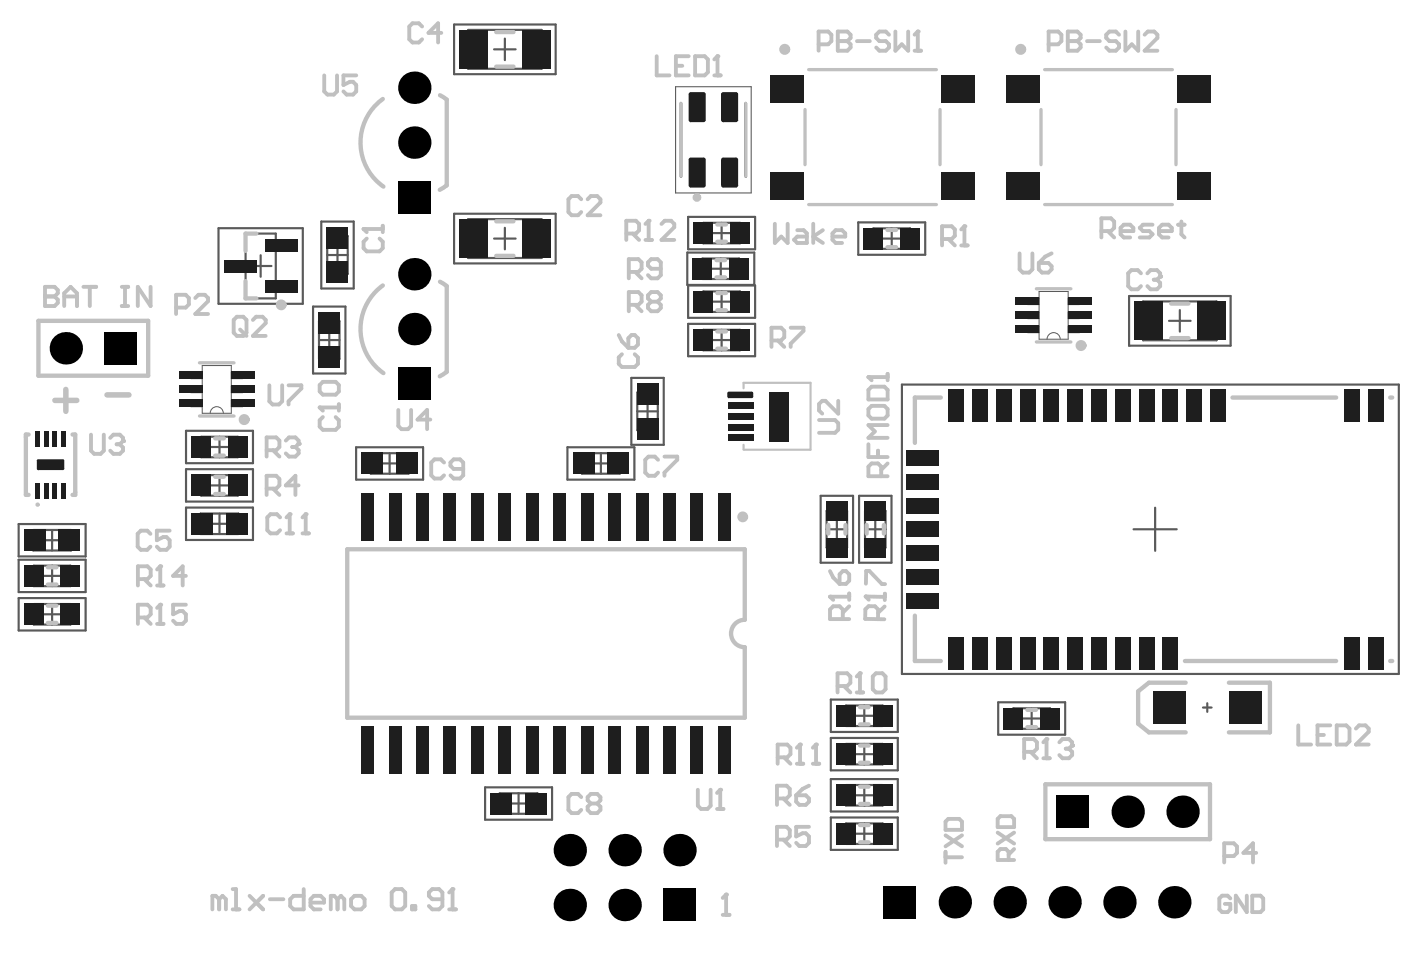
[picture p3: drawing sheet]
<svg xmlns="http://www.w3.org/2000/svg" width="216mm" height="148mm" viewBox="0 0 216 148" stroke-linecap="round" stroke-linejoin="round" font-family="sans-serif">
<g fill="none" stroke="#5a5a5a" stroke-width=".33">
<path d="M70 3.8h15.6v7.6h-15.6zM72.1 4.6h11.4v6h-11.4zM76.1 7.6h3.4M77.8 5.9v3.4M33.7 35.2h13v11.6h-13zM37.8 36h4.7v10h-4.7zM40.2 39.3v3.4M49.5 34.2h5v10.3h-5zM50.4 39.3h3.2M50.4 36.4h3.2v5.8h-3.2zM52 37.7v3.2M62.2 22h3.3"/>
<path d="M63.8 20.3v3.3M70 33h15.6v7.6h-15.6zM72.1 33.8h11.4v6h-11.4zM76.1 36.8h3.4M77.8 35.1v3.3M105.9 38.9h10.3v5h-10.3zM106 33.4h10.4v5h-10.4zM108.2 39.9h5.7v3.1h-5.7zM108.4 34.4h5.6v3.1h-5.6zM109.6 35.9h3.2M111.1 39.9v3.1M111.2 34.4v3.1"/>
<path d="M132.3 34.3h10.3v5h-10.3zM134.6 35.2h5.7v3.2h-5.7zM135.8 36.8h3.2M137.4 35.2v3.2M38.5 41h3.3M48.2 47.3h5v10.3h-5zM49.2 52.4h3.1M49.2 49.5h3.1v5.8h-3.1zM50.7 50.8v3.2M62.2 50.7h3.3M63.8 49.1v3.3M97.3 58.3h5v10.3h-5z"/>
<path d="M106 44h10.4v5h-10.4zM106 49.9h10.4v5h-10.4zM108.4 44.9h5.6v3.2h-5.6zM108.4 50.8h5.6v3.2h-5.6zM109.5 41.4h3.2M109.6 52.4h3.2M109.6 46.5h3.2M111.2 44.9v3.2M111.2 50.8v3.2M139 59.3h76.6v44.6h-76.6zM174 45.6h15.6v7.7h-15.6zM176.2 46.5h11.3v6h-11.3z"/>
<path d="M180.2 49.5h3.3M181.8 47.8v3.3M28.7 66.4h10.3v5h-10.3zM28.7 72.3h10.3v5h-10.3zM28.7 78.3h10.3v5h-10.3zM30.9 79.2h5.8v3.1h-5.8zM31 73.3h5.7v3.1h-5.7zM31 67.3h5.7v3.2h-5.7zM32.2 68.9h3.2M32.2 74.8h3.2M33.8 67.3v3.2M33.8 73.3v3.1"/>
<path d="M33.8 79.2v3.1M54.9 69h10.3v5h-10.3zM57.1 69.9h5.9v3.1h-5.9zM58.5 71.5h3.1M60 69.9v3.1M87.4 69h10.4v5h-10.4zM89.7 69.9h5.8v3.1h-5.8zM91 71.5h3.2M92.6 69.9v3.1M98.2 63.4h3.2M98.2 60.5h3.2v5.8h-3.2zM99.8 61.8v3.2"/>
<path d="M126.5 76.4h5v10.4h-5zM127.4 78.8h3.1v5.6h-3.1zM132.4 76.4h5v10.4h-5zM133.3 78.8h3.2v5.6h-3.2zM178 78.3v6.6M2.9 80.8h10.3v5h-10.3zM2.9 86.3h10.3v5h-10.3zM2.9 92.2h10.3v5h-10.3zM5.1 81.7h5.8v3.2h-5.8zM5.2 87.2h5.7v3.2h-5.7zM5.2 93.1h5.7v3.2h-5.7zM6.5 83.3h3.1"/>
<path d="M6.5 94.7h3.1M6.5 88.8h3.1M8 81.7v3.2M8 87.2v3.2M8 93.1v3.2M32.2 80.8h3.2M127.4 81.6h3.1M129 80v3.2M133.3 81.6h3.2M134.9 80v3.2M174.7 81.6h6.6M128 107.9h10.4v5h-10.4z"/>
<path d="M128 113.8h10.4v5h-10.4zM130.4 108.8h5.6v3.1h-5.6zM130.4 114.7h5.6v3.2h-5.6zM131.6 116.3h3.2M131.6 110.4h3.2M133.2 108.8v3.1M133.2 114.7v3.2M153.8 108.3h10.3v5h-10.3zM156.2 109.2h5.6v3.2h-5.6zM157.4 110.8h3.2M159 109.2v3.2M185.4 109.1h1.3"/>
<path d="M186 108.4v1.4M74.8 121.4h10.3v5h-10.3zM77 122.3h5.8v3.2h-5.8zM78.3 123.9h3.2M79.9 122.3v3.2M128 120.1h10.4v5h-10.4zM128 126h10.4v5h-10.4zM130.4 121h5.6v3.2h-5.6zM130.4 127h5.6v3.1h-5.6zM131.6 128.5h3.2M131.6 122.6h3.2M133.2 121v3.2"/>
<path d="M133.2 127v3.1"/>
</g>
<path d="M104.1 13.4h11.7v16.4h-11.7z" fill="none" stroke="#5a5a5a" stroke-width=".17"/>
<g fill="none" stroke="#5a5a5a" stroke-width=".15">
<path d="M31.2 56.4h4.4v7.3h-4.4zM31.2 57.4h-1.8v1h1.8M31.2 59.5h-1.8v1h1.8M35.6 59.5h1.8v1h-1.8M35.6 57.4h1.8v1h-1.8M160.1 44.9h4.5v7.4h-4.5zM160.1 50.3h-1.7v1h1.7M160.1 46h-1.7v1h1.7M160.1 48.1h-1.7v1h1.7M161.4 52.3a1.01 1.01 0 0 1 1-1 1.01 1.01 0 0 1 1 1M164.6 50.3h1.7v1h-1.7M164.6 48.1h1.7v1h-1.7"/>
<path d="M164.6 46h1.7v1h-1.7M31.2 61.7h-1.8v1h1.8M32.4 63.7a1.01 1.01 0 0 1 1-1 1.01 1.01 0 0 1 1 1M35.6 61.7h1.8v1h-1.8"/>
</g>
<path d="M104.9 15.9v11.3M114.9 15.9v11.3" fill="none" stroke="#5a5a5a" stroke-width=".42"/>
<g fill="none" stroke="#c0c0c0" stroke-width=".67">
<path d="M68.8 15.4v13.2M76.5 4.9h2.6M76.5 10.3h2.6M39.5 36h-1.7v2.7M76.5 34.1h2.6M76.5 39.4h2.6M110.5 37.3h1.4M110.5 34.6h1.4M136.8 35.5h1.3M136.8 38.1h1.3M5.9 49.5h16.9v8.4h-16.9zM37.8 43.3v2.7h1.7"/>
<path d="M68.8 44.1v13.2M110.4 40.1h1.3M110.4 42.8h1.3M110.5 45.2h1.4M110.5 47.8h1.4M110.5 53.8h1.4M110.5 51.1h1.4M180.5 46.8h2.7M180.5 52.1h2.7M4.4 67h-.4v9.3h.4M11.2 67h.4v9.3h-.4M33.2 67.6h1.3"/>
<path d="M33.2 70.3h1.3M33.2 73.5h1.3M33.2 76.2h1.3M145 61.3h-4v7M189.9 61.3h16M214.2 61.3h.3M7.4 96h1.3M7.4 93.4h1.3M7.4 90.1h1.3M7.4 87.5h1.3M114.8 95.6v-10.9h-61.3v26h61.3v-10.9M127.6 80.9v1.4"/>
<path d="M130.3 80.9v1.4M133.6 80.9v1.4M136.2 80.9v1.4M141 94.9v7h4M132.5 114.9h1.4M132.5 117.6h1.4M132.5 109h1.4M132.5 111.7h1.4M158.3 112.1h1.4M158.3 109.4h1.4M182.6 101.9h23.3M182.7 105.3h-5.6l-1.7 1.3v5l1.7 1.3h5.6"/>
<path d="M189.4 105.3h6.3v7.6h-6.3M214.2 101.9h.3M132.5 127.2h1.4M132.5 129.9h1.4M132.5 121.3h1.4M132.5 124h1.4M161.1 120.9h25.4v8.5h-25.4z"/>
</g>
<path d="M124.1 16.9v8.5M124.6 10.7h19.7M144.9 16.9v8.5M160.4 16.9v8.5M161 10.7h19.7M181.2 16.9v8.5M124.6 31.5h19.7M161 31.5h19.7M30.7 55.9h5.4M159.7 52.7h5.3M159.7 44.5h5.3M30.7 64.1h5.4" fill="none" stroke="#c0c0c0" stroke-width=".51"/>
<path d="M114.6 59.9v-.9h10.3v10.3h-10.3M114.6 68.6v.7" fill="none" stroke="#c0c0c0" stroke-width=".33"/>
<path d="M104.9 15.9v11.3M114.9 15.9v11.3" fill="none" stroke="#c0c0c0" stroke-width=".42"/>
<path d="M111.9 137.9v3.2M111.4 141.1h1" fill="none" stroke="#c0c0c0" stroke-width=".59"/>
<circle cx="111.9" cy="137.9" r=".3" fill="#c0c0c0"/>
<g fill="none" stroke="#c0c0c0" stroke-width=".59">
<path d="M119.4 34.5v3l1-1 1 1v-3M122.9 35.5h.9l.5 .5v1.5h-1.4l-.5-.5 .5-.5h1.4M125.3 34.5v3M126.8 35.5l-1.5 1 1.5 1M128.3 36.5h2v-.5l-.5-.5h-1l-.5 .5v1l.5 .5h1M169.7 35.6h1.5l.5-.5v-1l-.5-.4h-1.5v2.9M170.7 35.6l1 1M172.7 35.6h2v-.5l-.5-.5h-1l-.5 .5v1l.5 .5h1M177.6 34.6h-1.5l-.5 .5 .5 .5h1l.5 .5-.5 .5h-1.5M178.6 35.6h2v-.5l-.5-.5h-1l-.5 .5v1l.5 .5h1M181.6 34.6h.9M182.1 34.1v2l.4 .5"/>
<path d="M33.8 138.6l-.6-.5h-.5v2.1M33.8 138.6v1.6M33.8 138.6l.5-.5 .5 .5v1.6M35.9 137.1h.5v3.1M38.5 138.1l2 2.1M40.5 138.1l-2 2.1M41.6 138.6h2.1M46.8 137.1v3.1h-1.6l-.5-.5v-1.1l.5-.5h1.6M47.8 139.2h2.1v-.6l-.5-.5h-1l-.6 .5v1.1l.6 .5h1M52 138.6l-.5-.5h-.5v2.1M52 138.6v1.6M52 138.6l.5-.5 .6 .5v1.6"/>
<path d="M54.1 138.6l.5-.5h1.1l.5 .5v1.1l-.5 .5h-1.1l-.5-.5zM60.9 137.1h1l.5 .5v2.1l-.5 .5h-1l-.5-.5v-2.1zM63.5 139.7h.5v.5h-.5zM68.2 138.6h-1.6l-.5-.5v-.5l.5-.5h1.1l.5 .5v2.1l-.5 .5h-1.1l-.5-.5M69.7 137.1v3.1M111.9 137.9l-.5 .5M145.7 126.7l.4-.4h1.7l.4 .4v1.2h-2.5zM145.7 131.3v1.7M145.7 132.2h2.5M145.7 128.8l2.5 1.7M148.2 128.8l-2.5 1.7M153.7 126.3l.5-.5h1.7l.4 .5v1.2h-2.6z"/>
<path d="M153.7 128.4l2.6 1.7M155.4 132.6v-1.3l-.4-.4h-.8l-.5 .4v1.3h2.6M156.3 130.9l-.9 .9M156.3 128.4l-2.6 1.7M189.6 138.5l-.4-.4h-.9l-.4 .4v1.7l.4 .4h.9l.4-.4v-.8h-.8M192.1 138.1v2.5l-1.7-2.5v2.5M193 138.1h1.2l.5 .4v1.7l-.5 .4h-1.2zM35.9 140.2h1M69.2 140.2h1.1"/>
</g>
<circle cx="69.7" cy="137.1" r=".3" fill="#c0c0c0"/>
<path d="M6.9 44.2v3h1.5l.5-.5v-.5l-.5-.5h-1.5M69.7 137.1l-.5 .5" fill="none" stroke="#c0c0c0" stroke-width=".59"/>
<circle cx="6.9" cy="45.7" r=".3" fill="#c0c0c0"/>
<g fill="none" stroke="#c0c0c0" stroke-width=".59">
<path d="M157.1 39.1v2.4l.5 .5h1l.5-.5v-2.4M162.1 39.1l-1 .5-1 .9M6.9 44.2h1.5l.5 .5v.5l-.5 .5h-1.5M9.9 45.7h2M9.9 47.2v-2l1-1 1 1v2M12.9 44.2h1.9M13.8 44.2v3M18.8 44.2h1M18.8 47.2h1M19.3 44.2v3M23.2 44.2v3l-2-3v3M41.5 59.4v2.5l.5 .5h1l.5-.5v-2.5"/>
<path d="M44.5 59.4h1.9v.5l-1.9 2v.5M160.1 40.5h1.5l.5 .5v.5l-.5 .5h-1l-.5-.5zM133.4 92h3M135.3 95.5v-1.5l-.5-.5h-.9l-.5 .4-.1 1.5 3 .1M136.3 93.5l-1 1M136.4 91.5l-.1 1M188.7 132h1.4l.5-.5v-1l-.5-.5h-1.4v3M193.6 131.5h-2l1.5-1.5v3"/>
</g>
<path d="M8.5 61.7h3.3M10.1 60v3.4M16.5 60.9h3.4" fill="none" stroke="#c0c0c0" stroke-width=".85"/>
<circle cx="133.4" cy="92" r=".3" fill="#c0c0c0"/>
<path d="M126.2 64.8h2.5l.5 .5v.9l-.5 .5h-2.5M129.2 61.8v2l-2-2h-.5l-.5 .5v1l.5 .5M133.4 92l.5 .5M133.4 90l.1-2h.5l1.9 2 .5 .1M107.5 121.8v2.4l.5 .5h1l.5-.5v-2.4M110.5 124.7h1M111 121.8v2.9" fill="none" stroke="#c0c0c0" stroke-width=".59"/>
<circle cx="111" cy="121.8" r=".3" fill="#c0c0c0"/>
<path d="M43.2 79.8l-.5-.5h-1l-.5 .5v1.9l.5 .5h1l.5-.5M44.6 79.3v2.9M44.2 82.2h.9M111 121.8l-.5 .5" fill="none" stroke="#c0c0c0" stroke-width=".59"/>
<circle cx="44.6" cy="79.3" r=".3" fill="#c0c0c0"/>
<path d="M44.6 79.3l-.4 .5M47.1 79.3v2.9M46.6 82.2h1" fill="none" stroke="#c0c0c0" stroke-width=".59"/>
<circle cx="47.1" cy="79.3" r=".3" fill="#c0c0c0"/>
<path d="M50 11.6v2.5l.5 .5h.9l.5-.5v-2.5M54.9 11.6h-2v1.5l1-.5h.5l.5 .5v1l-.5 .5h-1l-.5-.5M47.1 79.3l-.5 .5M49.3 62.8h2.9M49.8 64.3l-.5 .5v1l.5 .5h1.9l.5-.5v-1l-.5-.5M52.2 62.3v1M61.4 63.2v2.5l.5 .5h1l.5-.5v-2.5M66.3 64.7h-2l1.5-1.5v3" fill="none" stroke="#c0c0c0" stroke-width=".59"/>
<circle cx="49.3" cy="62.8" r=".3" fill="#c0c0c0"/>
<path d="M36.5 48.8h1l.5 .5v2l-.5 .5h-1l-.5-.5v-2zM37 50.8l1 1M39 49.3l.5-.5h1l.4 .5v.5l-1.9 2h1.9M49.8 58.9h1.9l.5 .5v1l-.5 .5h-1.9l-.5-.5v-1zM49.3 62.8l.5 .5M127.9 92h3M129.9 95.5v-1.5l-.5-.5h-1l-.5 .5v1.5h3M130.9 93.5l-1 1M130.9 91.5v1" fill="none" stroke="#c0c0c0" stroke-width=".59"/>
<circle cx="127.9" cy="92" r=".3" fill="#c0c0c0"/>
<path d="M14 67v2.5l.5 .5h1l.5-.5v-2.5M17 67.5l.5-.5h1l.5 .5v.5M127.9 92l.5 .5M127.9 88.1l.5 .9 1 1M129.9 88.1h.5l.5 .4v1l-.5 .5h-1v-1.5z" fill="none" stroke="#c0c0c0" stroke-width=".59"/>
<circle cx="19" cy="68" r=".3" fill="#c0c0c0"/>
<path d="M133.8 58.1h3M134.3 59.6h2l.5 .5v1.5h-3v-1.5zM136.8 57.6v1M18 68.5h.5M18.5 68.5l.5 .5v.5l-.5 .5h-1l-.5-.5M19 68l-.5 .5M133.8 68.5v2h3M134.3 62.6h2l.5 .5v1l-.5 .5h-2l-.5-.5v-1zM135.3 69.5v1M135.8 73.4v-1.5l-.5-.4h-1l-.5 .4v1.5h3M136.8 71.5l-1 .9M136.8 65.5h-3l1 1-1 1h3" fill="none" stroke="#c0c0c0" stroke-width=".59"/>
<circle cx="133.8" cy="58.1" r=".3" fill="#c0c0c0"/>
<path d="M133.8 58.1l.5 .5M21.2 95.2h1.5l.5-.5v-1l-.5-.5h-1.5v3M22.2 95.2l1 1M24.2 96.2h1M24.7 93.2v3" fill="none" stroke="#c0c0c0" stroke-width=".59"/>
<circle cx="24.7" cy="93.2" r=".3" fill="#c0c0c0"/>
<path d="M21.2 89.3h1.5l.5-.5v-1l-.5-.5h-1.5v3M22.2 89.3l1 1M24.2 90.3h1M24.7 93.2l-.5 .5M24.7 87.3v3M28.6 93.2h-1.9v1.5l1-.5h.5l.4 .5v1l-.4 .5h-1l-.5-.5" fill="none" stroke="#c0c0c0" stroke-width=".59"/>
<circle cx="24.7" cy="87.3" r=".3" fill="#c0c0c0"/>
<path d="M24.7 87.3l-.5 .5M28.6 88.8h-1.9l1.5-1.5v3M157.8 115.9h1.5l.5-.5v-1l-.5-.4h-1.5v2.9M158.8 115.9l1 1M160.8 116.9h1M161.3 114v2.9" fill="none" stroke="#c0c0c0" stroke-width=".59"/>
<circle cx="161.3" cy="114" r=".3" fill="#c0c0c0"/>
<path d="M161.3 114l-.5 .4M163.2 114.4l.5-.4h1l.5 .4v.5" fill="none" stroke="#c0c0c0" stroke-width=".59"/>
<circle cx="165.2" cy="114.9" r=".3" fill="#c0c0c0"/>
<path d="M96.5 36h1.5l.5-.5v-1l-.5-.5h-1.5v3M97.5 36l1 1M99.5 37h1M100 34v3M164.2 115.4h.5M164.7 115.4l.5 .5v.5l-.5 .5h-1l-.5-.5M165.2 114.9l-.5 .5" fill="none" stroke="#c0c0c0" stroke-width=".59"/>
<circle cx="100" cy="34" r=".3" fill="#c0c0c0"/>
<path d="M100 34l-.5 .5M101.9 34.5l.5-.5h1l.5 .5v.5l-2 2h2M119.8 116.8h1.5l.5-.5v-1l-.5-.5h-1.5v3M120.8 116.8l1 1M122.8 117.8h1M123.3 114.8v3" fill="none" stroke="#c0c0c0" stroke-width=".59"/>
<circle cx="123.3" cy="114.8" r=".3" fill="#c0c0c0"/>
<path d="M123.3 114.8l-.5 .5M125.3 117.8h.9M125.8 114.8v3" fill="none" stroke="#c0c0c0" stroke-width=".59"/>
<circle cx="125.8" cy="114.8" r=".3" fill="#c0c0c0"/>
<path d="M125.8 114.8l-.5 .5M129.1 105.8h1.5l.4-.5v-1l-.4-.5h-1.5v3M130.1 105.8l.9 1M132 106.8h1M132.5 103.8v3" fill="none" stroke="#c0c0c0" stroke-width=".59"/>
<circle cx="132.5" cy="103.8" r=".3" fill="#c0c0c0"/>
<g fill="none" stroke="#c0c0c0" stroke-width=".59">
<path d="M96.9 41.9h1.5l.5-.5v-1l-.5-.4h-1.5v2.9M96.9 47h1.5l.5-.5v-1l-.5-.5h-1.5v3M97.9 41.9l1 1M97.9 47l1 1M100.4 46.5l-.5-.5v-.5l.5-.5h.9l.5 .5v.5l-.5 .5M100.4 46.5l-.5 .5v.5l.5 .5h.9l.5-.5v-.5l-.5-.5M100.4 46.5h.9M101.8 41.4h-1.4l-.5-.5v-.5l.5-.4h.9l.5 .4v2l-.5 .5h-.9l-.5-.5M118.9 52.5h1.5l.5-.5v-1l-.5-.5h-1.5v3M119.9 52.5l1 1M121.8 50.5h2v.5l-2 2v.5M41.1 69.4h1.5l.5-.5v-1l-.5-.5h-1.5v3"/>
<path d="M41.1 75.3h1.5l.5-.5v-.9l-.5-.5h-1.5v2.9M42.1 75.3l1 1M42.1 69.4l1 1M44 67.9l.5-.5h1l.5 .5v.5M46 74.8h-2l1.5-1.4v2.9M132.5 103.8l-.5 .5M134.5 104.3l.5-.5h1l.5 .5v2l-.5 .5h-1l-.5-.5zM119.7 123.1h1.5l.5-.5v-1l-.5-.5h-1.5v3M119.7 129.5h1.5l.5-.5v-1l-.5-.5h-1.5v2.9M120.7 123.1l1 1M120.7 129.5l1 .9M122.7 122.6h1.5l.5 .5v.5l-.5 .5h-1l-.5-.5z"/>
<path d="M124.7 121.1l-1 .5-1 1M124.7 127.5h-2v1.5l1-.5h.5l.5 .5v.9l-.5 .5h-1l-.5-.5"/>
</g>
<circle cx="46" cy="68.4" r=".3" fill="#c0c0c0"/>
<path d="M145.2 36.9h1.5l.4-.5v-1l-.4-.5h-1.5v2.9M146.2 36.9l.9 .9M148.1 37.8h1M148.6 34.9v2.9M45 68.9h.5M45.5 68.9l.5 .5v.5l-.5 .5h-1l-.5-.5M46 68.4l-.5 .5" fill="none" stroke="#c0c0c0" stroke-width=".59"/>
<circle cx="148.6" cy="34.9" r=".3" fill="#c0c0c0"/>
<path d="M161.6 6.8h1.5l.5-.5v-.9l-.5-.5h-1.5v2.9M164.6 4.9v2.9h1.4l.5-.5v-.5l-.5-.5h-1.4M148.6 34.9l-.5 .5" fill="none" stroke="#c0c0c0" stroke-width=".59"/>
<circle cx="164.6" cy="6.3" r=".3" fill="#c0c0c0"/>
<path d="M126.1 6.8h1.5l.5-.5v-.9l-.5-.5h-1.5v2.9M129.1 4.9v2.9h1.5l.5-.5v-.5l-.5-.5h-1.5M164.6 4.9h1.4l.5 .5v.4l-.5 .5h-1.4M167.5 6.3h2M172.4 5.4l-.4-.5h-1l-.5 .5v.4l.5 .5h1l.4 .5v.5l-.4 .5h-1l-.5-.5M173.4 4.9v2.9l1-1 1 1v-2.9M176.4 5.4l.5-.5h1l.5 .5v.4l-2 2h2" fill="none" stroke="#c0c0c0" stroke-width=".59"/>
<circle cx="129.1" cy="6.3" r=".3" fill="#c0c0c0"/>
<path d="M129.1 4.9h1.5l.5 .5v.4l-.5 .5h-1.5M132.1 6.3h1.9M137 5.4l-.5-.5h-1l-.5 .5v.4l.5 .5h1l.5 .5v.5l-.5 .5h-1l-.5-.5M138 4.9v2.9l1-1 1 1v-2.9M140.9 7.8h1M141.4 4.9v2.9" fill="none" stroke="#c0c0c0" stroke-width=".59"/>
<circle cx="141.4" cy="4.9" r=".3" fill="#c0c0c0"/>
<g fill="none" stroke="#c0c0c0" stroke-width=".59">
<path d="M101.2 8.7v2.9h2M104.2 10.1h.9M106.1 8.7h-1.9v2.9h1.9M107.1 8.7h1.5l.5 .5v1.9l-.5 .5h-1.5zM110.1 11.6h1M110.6 8.7v2.9M141.4 4.9l-.5 .5M27.1 47.4h1.5l.5-.5v-1l-.5-.4h-1.5v2.9M30.1 45.9l.5-.4h1l.5 .4v.5l-2 2h2M200.1 111.8v3h1.9M203 113.3h1M205 111.8h-2v3h2"/>
<path d="M206 111.8h1.5l.5 .5v2l-.5 .5h-1.5zM208.9 112.3l.5-.5h1l.5 .5v.5l-2 2h2"/>
</g>
<circle cx="110.6" cy="8.7" r=".3" fill="#c0c0c0"/>
<g fill="none" stroke="#c0c0c0" stroke-width=".59">
<path d="M65 4.1l-.4-.5h-1l-.5 .5v2l.5 .5h1l.4-.5M68 5.1h-2l1.5-1.5v3M110.6 8.7l-.5 .5M95.3 51.7l.5 .9 1 1M95.8 54.6l-.5 .5v1l.5 .5h2l.5-.5v-1l-.5-.5M96.8 52.1l.5-.4h.5l.5 .4v1l-.5 .5h-1zM175.8 42.1l-.5-.5h-1l-.4 .5v2l.4 .5h1l.5-.5M176.8 42.1l.5-.5h1l.5 .5v.5M68.4 71.3l-.5-.5h-1l-.4 .5v2l.4 .5h1l.5-.5M71.4 72.3h-1.5l-.5-.5v-.5l.5-.5h1l.5 .5v2l-.5 .5h-1l-.5-.5M101.4 70.9l-.5-.5h-1l-.5 .5v2l.5 .5h1l.5-.5M102.4 70.4h2v.5l-2 2v.5"/>
<path d="M23.2 82.3l-.5-.5h-1l-.5 .5v2l.5 .5h1l.5-.5M26.1 81.8h-1.9v1.5l1-.5h.5l.4 .5v1l-.4 .5h-1l-.5-.5M89.6 122.9l-.5-.5h-1l-.5 .5v2l.5 .5h1l.5-.5M91 123.9l-.4-.5v-.5l.4-.5h1l.5 .5v.5l-.5 .5M91 123.9l-.4 .5v.5l.4 .5h1l.5-.5v-.5l-.5-.5M91 123.9h1"/>
</g>
<circle cx="178.8" cy="42.6" r=".3" fill="#c0c0c0"/>
<path d="M56 35.3h3M56.5 36.8l-.5 .5v1l.5 .5h2l.5-.5v-1l-.5-.5M59 34.8v1M89.6 30.7l-.5-.5h-1l-.5 .5v2l.5 .5h1l.5-.5M90.6 30.7l.4-.5h1l.5 .5v.5l-1.9 2h1.9M177.8 43.1h.5M178.3 43.1l.5 .5v.5l-.5 .5h-1l-.5-.5M178.8 42.6l-.5 .5" fill="none" stroke="#c0c0c0" stroke-width=".59"/>
<circle cx="56" cy="35.3" r=".3" fill="#c0c0c0"/>
<path d="M56 35.3l.5 .5" fill="none" stroke="#c0c0c0" stroke-width=".59"/>
<g fill="none" stroke="#c0c0c0" stroke-width=".85">
<circle cx="120.9" cy="7.6" r=".42"/>
<circle cx="157.3" cy="7.6" r=".42"/>
<circle cx="166.6" cy="53.3" r=".42"/>
<circle cx="37.6" cy="64.7" r=".42"/>
</g>
<circle cx="5.8" cy="77.8" r=".17" fill="none" stroke="#c0c0c0" stroke-width=".33"/>
<g fill="none" stroke="#c0c0c0" stroke-width=".83">
<circle cx="43.3" cy="47" r=".42"/>
<circle cx="114.5" cy="79.7" r=".42"/>
</g>
<g fill="none" stroke="#c0c0c0" stroke-width=".67">
<path d="M59 15.3a8.3 8.3 0 0 0 .1 13.5M67.8 14.7l1.1 .7M68.8 28.6l-1 .7M59 44a8.3 8.3 0 0 0 .1 13.5M67.8 43.4l1.1 .7M68.8 57.3l-1 .7M114.8 95.6a2.11 2.11 0 0 0-2.1 2.1 2.11 2.11 0 0 0 2.1 2.1"/>
<circle cx="107.4" cy="30.4" r=".33"/>
</g>
<g fill="#000">
<circle cx="63.8" cy="13.5" r="2.5"/>
<circle cx="63.8" cy="22" r="2.5"/>
<circle cx="10.1" cy="53.7" r="2.5"/>
<circle cx="63.8" cy="50.7" r="2.5"/>
<circle cx="63.8" cy="42.3" r="2.5"/>
<circle cx="120.1" cy="61.7" r=".92"/>
<circle cx="120.1" cy="66.8" r=".92"/>
<circle cx="87.8" cy="131.1" r="2.5"/>
<circle cx="87.8" cy="139.5" r="2.5"/>
<circle cx="96.3" cy="139.5" r="2.5"/>
<circle cx="96.3" cy="131.1" r="2.5"/>
<circle cx="104.7" cy="131.1" r="2.5"/>
<circle cx="147.1" cy="139.1" r="2.5"/>
<circle cx="155.6" cy="139.1" r="2.5"/>
<circle cx="164.1" cy="139.1" r="2.5"/>
<circle cx="172.5" cy="139.1" r="2.5"/>
<circle cx="173.8" cy="125.2" r="2.5"/>
<circle cx="181" cy="139.1" r="2.5"/>
<circle cx="182.2" cy="125.2" r="2.5"/>
</g>
<g fill="#000">
<path d="M61.4 27.9h4.9v5h-4.9z" fill-rule="evenodd"/>
<path d="M16.1 51.2h5v5h-5z" fill-rule="evenodd"/>
<path d="M61.4 56.7h4.9v5h-4.9z" fill-rule="evenodd"/>
<path d="M136.2 136.6h5v5h-5z" fill-rule="evenodd"/>
<path d="M162.8 122.7h5v5h-5z" fill-rule="evenodd"/>
<path d="M102.2 137h5v5h-5z" fill-rule="evenodd"/>
</g>
<g fill="#1e1e1e">
<path d="M27.6 61.6h3.6v1.2h-3.6z" fill-rule="evenodd"/>
<path d="M27.6 59.4h3.6v1.2h-3.6z" fill-rule="evenodd"/>
<path d="M27.6 57.3h3.6v1.2h-3.6z" fill-rule="evenodd"/>
<path d="M35.6 57.3h3.6v1.2h-3.6z" fill-rule="evenodd"/>
<path d="M35.6 59.4h3.6v1.2h-3.6z" fill-rule="evenodd"/>
<path d="M35.6 61.6h3.6v1.2h-3.6z" fill-rule="evenodd"/>
<path d="M156.5 50.2h3.6v1.2h-3.6z" fill-rule="evenodd"/>
<path d="M156.5 48h3.6v1.2h-3.6z" fill-rule="evenodd"/>
<path d="M156.5 45.9h3.6v1.2h-3.6z" fill-rule="evenodd"/>
<path d="M164.6 45.9h3.6v1.2h-3.6z" fill-rule="evenodd"/>
<path d="M164.6 48h3.6v1.2h-3.6z" fill-rule="evenodd"/>
<path d="M164.6 50.2h3.6v1.2h-3.6z" fill-rule="evenodd"/>
<path d="M210.8 60h2.3v5h-2.3z" fill-rule="evenodd"/>
<path d="M207.1 60h2.4v5h-2.4z" fill-rule="evenodd"/>
<path d="M210.8 98.3h2.3v4.9h-2.3z" fill-rule="evenodd"/>
<path d="M207.1 98.3h2.4v4.9h-2.4z" fill-rule="evenodd"/>
<path d="M146.2 98.3h2.3v4.9h-2.3z" fill-rule="evenodd"/>
<path d="M149.9 98.3h2.3v4.9h-2.3z" fill-rule="evenodd"/>
<path d="M139.7 69.5h5v2.3h-5z" fill-rule="evenodd"/>
<path d="M139.7 76.8h5v2.3h-5z" fill-rule="evenodd"/>
<path d="M139.7 80.4h5v2.4h-5z" fill-rule="evenodd"/>
<path d="M139.7 84.1h5v2.3h-5z" fill-rule="evenodd"/>
<path d="M139.7 73.1h5v2.3h-5z" fill-rule="evenodd"/>
<path d="M164.5 98.3h2.4v4.9h-2.4z" fill-rule="evenodd"/>
<path d="M160.9 98.3h2.3v4.9h-2.3z" fill-rule="evenodd"/>
<path d="M157.2 98.3h2.3v4.9h-2.3z" fill-rule="evenodd"/>
<path d="M153.5 60h2.4v5h-2.4z" fill-rule="evenodd"/>
<path d="M171.9 98.3h2.3v4.9h-2.3z" fill-rule="evenodd"/>
<path d="M168.2 98.3h2.3v4.9h-2.3z" fill-rule="evenodd"/>
<path d="M153.5 98.3h2.4v4.9h-2.4z" fill-rule="evenodd"/>
<path d="M164.5 60h2.4v5h-2.4z" fill-rule="evenodd"/>
<path d="M157.2 60h2.3v5h-2.3z" fill-rule="evenodd"/>
<path d="M179.2 60h2.3v5h-2.3z" fill-rule="evenodd"/>
<path d="M175.5 98.3h2.3v4.9h-2.3z" fill-rule="evenodd"/>
<path d="M182.8 60h2.4v5h-2.4z" fill-rule="evenodd"/>
<path d="M160.9 60h2.3v5h-2.3z" fill-rule="evenodd"/>
<path d="M139.7 87.8h5v2.3h-5z" fill-rule="evenodd"/>
<path d="M139.7 91.4h5v2.4h-5z" fill-rule="evenodd"/>
<path d="M175.5 60h2.3v5h-2.3z" fill-rule="evenodd"/>
<path d="M149.9 60h2.3v5h-2.3z" fill-rule="evenodd"/>
<path d="M146.2 60h2.3v5h-2.3z" fill-rule="evenodd"/>
<path d="M171.9 60h2.3v5h-2.3z" fill-rule="evenodd"/>
<path d="M168.2 60h2.3v5h-2.3z" fill-rule="evenodd"/>
<path d="M179.2 98.3h2.3v4.9h-2.3z" fill-rule="evenodd"/>
<path d="M186.5 60h2.3v5h-2.3z" fill-rule="evenodd"/>
<path d="M133.2 77.3h3.3v3h-3.3z" fill-rule="evenodd"/>
<path d="M133.2 82.9h3.3v3h-3.3z" fill-rule="evenodd"/>
<path d="M112.2 67h4v1h-4z" fill-rule="evenodd"/>
<path d="M112.2 65.3h4v1h-4z" fill-rule="evenodd"/>
<path d="M112.2 63.7h4v1h-4z" fill-rule="evenodd"/>
<path d="M112.2 62h4v1h-4z" fill-rule="evenodd"/>
<path d="M112.3 60.4h3.5l.3 .2v.5l-.3 .3h-3.5l-.2-.3v-.5z" fill-rule="evenodd"/>
<path d="M118.6 60.5h3v7.6h-3z" fill-rule="evenodd"/>
<path d="M5.4 74.4h.8v2.5h-.8z" fill-rule="evenodd"/>
<path d="M6.7 74.4h.8v2.5h-.8z" fill-rule="evenodd"/>
<path d="M8.1 74.4h.7v2.5h-.7z" fill-rule="evenodd"/>
<path d="M9.4 74.4h.8v2.5h-.8z" fill-rule="evenodd"/>
<path d="M9.4 66.4h.8v2.5h-.8z" fill-rule="evenodd"/>
<path d="M8.1 66.4h.7v2.5h-.7z" fill-rule="evenodd"/>
<path d="M6.7 66.4h.8v2.5h-.8z" fill-rule="evenodd"/>
<path d="M5.4 66.4h.8v2.5h-.8z" fill-rule="evenodd"/>
<path d="M5.9 70.8h3.8l.2 .2v1.3l-.2 .2h-3.8l-.2-.2v-1.3z" fill-rule="evenodd"/>
<path d="M110.6 76h2v7.4h-2z" fill-rule="evenodd"/>
<path d="M106.4 76h2v7.4h-2z" fill-rule="evenodd"/>
<path d="M102.2 76h2v7.4h-2z" fill-rule="evenodd"/>
<path d="M97.9 76h2v7.4h-2z" fill-rule="evenodd"/>
<path d="M93.7 76h2v7.4h-2z" fill-rule="evenodd"/>
<path d="M89.5 76h2v7.4h-2z" fill-rule="evenodd"/>
<path d="M85.3 76h2v7.4h-2z" fill-rule="evenodd"/>
<path d="M81 76h2v7.4h-2z" fill-rule="evenodd"/>
<path d="M76.8 76h2v7.4h-2z" fill-rule="evenodd"/>
<path d="M72.6 76h2v7.4h-2z" fill-rule="evenodd"/>
<path d="M68.3 76h2v7.4h-2z" fill-rule="evenodd"/>
<path d="M64.1 76h2v7.4h-2z" fill-rule="evenodd"/>
<path d="M59.9 76h2v7.4h-2z" fill-rule="evenodd"/>
<path d="M55.7 76h2v7.4h-2z" fill-rule="evenodd"/>
<path d="M110.6 112h2v7.3h-2z" fill-rule="evenodd"/>
<path d="M106.4 112h2v7.3h-2z" fill-rule="evenodd"/>
<path d="M102.2 112h2v7.3h-2z" fill-rule="evenodd"/>
<path d="M97.9 112h2v7.3h-2z" fill-rule="evenodd"/>
<path d="M93.7 112h2v7.3h-2z" fill-rule="evenodd"/>
<path d="M89.5 112h2v7.3h-2z" fill-rule="evenodd"/>
<path d="M85.3 112h2v7.3h-2z" fill-rule="evenodd"/>
<path d="M81 112h2v7.3h-2z" fill-rule="evenodd"/>
<path d="M76.8 112h2v7.3h-2z" fill-rule="evenodd"/>
<path d="M72.6 112h2v7.3h-2z" fill-rule="evenodd"/>
<path d="M68.3 112h2v7.3h-2z" fill-rule="evenodd"/>
<path d="M64.1 112h2v7.3h-2z" fill-rule="evenodd"/>
<path d="M59.9 112h2v7.3h-2z" fill-rule="evenodd"/>
<path d="M55.7 112h2v7.3h-2z" fill-rule="evenodd"/>
<path d="M61 69.8h3.4v3.3h-3.4z" fill-rule="evenodd"/>
<path d="M55.7 69.8h3.3v3.3h-3.3z" fill-rule="evenodd"/>
<path d="M118.6 11.5h5.2v4.3h-5.2z" fill-rule="evenodd"/>
<path d="M118.6 26.5h5.2v4.3h-5.2z" fill-rule="evenodd"/>
<path d="M145.1 26.5h5.2v4.3h-5.2z" fill-rule="evenodd"/>
<path d="M145.1 11.5h5.2v4.3h-5.2z" fill-rule="evenodd"/>
<path d="M75.6 122.2h3.3v3.4h-3.3z" fill-rule="evenodd"/>
<path d="M80.9 122.2h3.3v3.4h-3.3z" fill-rule="evenodd"/>
<path d="M29.5 67.3h3v3.3h-3z" fill-rule="evenodd"/>
<path d="M35.2 67.3h3v3.3h-3z" fill-rule="evenodd"/>
<path d="M29.5 73.2h3v3.3h-3z" fill-rule="evenodd"/>
<path d="M35.2 73.2h3v3.3h-3z" fill-rule="evenodd"/>
<path d="M50.3 35h3.4v3.3h-3.4z" fill-rule="evenodd"/>
<path d="M50.3 40.3h3.4v3.3h-3.4z" fill-rule="evenodd"/>
<path d="M34.5 40h5v2h-5z" fill-rule="evenodd"/>
<path d="M40.8 36.9h5v1.9h-5z" fill-rule="evenodd"/>
<path d="M40.8 43.2h5v2h-5z" fill-rule="evenodd"/>
<path d="M34.8 79.1h3.4v3.3h-3.4z" fill-rule="evenodd"/>
<path d="M29.5 79.1h3.3v3.3h-3.3z" fill-rule="evenodd"/>
<path d="M49.1 48.1h3.3v3.3h-3.3z" fill-rule="evenodd"/>
<path d="M49.1 53.4h3.3v3.4h-3.3z" fill-rule="evenodd"/>
<path d="M106.9 44.8h3v3.4h-3z" fill-rule="evenodd"/>
<path d="M112.5 44.8h3v3.4h-3z" fill-rule="evenodd"/>
<path d="M112.5 50.8h3v3.3h-3z" fill-rule="evenodd"/>
<path d="M106.9 50.8h3v3.3h-3z" fill-rule="evenodd"/>
<path d="M106.7 39.8h3v3.3h-3z" fill-rule="evenodd"/>
<path d="M112.4 39.8h3v3.3h-3z" fill-rule="evenodd"/>
<path d="M128.9 126.9h3v3.3h-3z" fill-rule="evenodd"/>
<path d="M134.5 126.9h3v3.3h-3z" fill-rule="evenodd"/>
<path d="M128.9 121h3v3.3h-3z" fill-rule="evenodd"/>
<path d="M134.5 121h3v3.3h-3z" fill-rule="evenodd"/>
<path d="M70.8 4.6h4.3v6h-4.3z" fill-rule="evenodd"/>
<path d="M80.5 4.6h4.3v6h-4.3z" fill-rule="evenodd"/>
<path d="M3.7 81.6h3.3v3.4h-3.3z" fill-rule="evenodd"/>
<path d="M9 81.6h3.4v3.4h-3.4z" fill-rule="evenodd"/>
<path d="M98.1 59.1h3.4v3.3h-3.4z" fill-rule="evenodd"/>
<path d="M98.1 64.4h3.4v3.4h-3.4z" fill-rule="evenodd"/>
<path d="M9.4 93h3v3.4h-3z" fill-rule="evenodd"/>
<path d="M3.7 93h3v3.4h-3z" fill-rule="evenodd"/>
<path d="M9.4 87.1h3v3.4h-3z" fill-rule="evenodd"/>
<path d="M3.7 87.1h3v3.4h-3z" fill-rule="evenodd"/>
<path d="M160.3 109.1h3v3.3h-3z" fill-rule="evenodd"/>
<path d="M154.7 109.1h3v3.3h-3z" fill-rule="evenodd"/>
<path d="M133.1 35.1h3v3.3h-3z" fill-rule="evenodd"/>
<path d="M138.8 35.1h2.9v3.3h-2.9z" fill-rule="evenodd"/>
<path d="M112.5 34.3h3v3.3h-3z" fill-rule="evenodd"/>
<path d="M106.9 34.3h3v3.3h-3z" fill-rule="evenodd"/>
<path d="M155 11.5h5.2v4.3h-5.2z" fill-rule="evenodd"/>
<path d="M155 26.5h5.2v4.3h-5.2z" fill-rule="evenodd"/>
<path d="M181.5 26.5h5.1v4.3h-5.1z" fill-rule="evenodd"/>
<path d="M181.5 11.5h5.1v4.3h-5.1z" fill-rule="evenodd"/>
<path d="M70.8 33.8h4.3v6h-4.3z" fill-rule="evenodd"/>
<path d="M80.5 33.8h4.3v6h-4.3z" fill-rule="evenodd"/>
<path d="M128.9 114.6h3v3.3h-3z" fill-rule="evenodd"/>
<path d="M134.5 114.6h3v3.3h-3z" fill-rule="evenodd"/>
<path d="M128.9 108.7h3v3.3h-3z" fill-rule="evenodd"/>
<path d="M134.5 108.7h3v3.3h-3z" fill-rule="evenodd"/>
<path d="M174.8 46.5h4.4v6h-4.4z" fill-rule="evenodd"/>
<path d="M184.5 46.5h4.3v6h-4.3z" fill-rule="evenodd"/>
<path d="M93.6 69.8h3.3v3.3h-3.3z" fill-rule="evenodd"/>
<path d="M88.3 69.8h3.3v3.3h-3.3z" fill-rule="evenodd"/>
<path d="M127.3 77.3h3.3v3h-3.3z" fill-rule="evenodd"/>
<path d="M127.3 82.9h3.3v3h-3.3z" fill-rule="evenodd"/>
<path d="M106.1 14.5l.4-.3h1.9l.4 .3v4l-.4 .3h-1.9l-.4-.3z" fill-rule="evenodd"/>
<path d="M111.4 14.2h2l.3 .3v4l-.3 .3h-2l-.3-.3v-4z" fill-rule="evenodd"/>
<path d="M111.4 24.3h2l.3 .3v4l-.3 .3h-2l-.3-.3v-4z" fill-rule="evenodd"/>
<path d="M106.5 24.3h1.9l.4 .3v4l-.4 .3h-1.9l-.4-.3v-4z" fill-rule="evenodd"/>
<path d="M189.4 106.6h5v5h-5z" fill-rule="evenodd"/>
<path d="M177.7 106.6h5v5h-5z" fill-rule="evenodd"/>
</g>
<g fill="#1e1e1e">
<path d="M112.1 60.6h.2zM112.2 60.5l.1-.1v.2h-.2z"/>
<path d="M112.3 61.1v.3zM112.1 61.1h.2v.3z"/>
<path d="M115.8 61.1h.3zM115.8 61.1h.3l-.3 .3z"/>
<path d="M115.8 60.4v.2zM115.8 60.4l.3 .2h-.3z"/>
<path d="M9.7 70.8v.2zM9.7 70.8l.2 .2h-.2z"/>
<path d="M5.7 71h.2zM5.7 70.9l.2-.1v.2h-.2z"/>
<path d="M5.9 72.3v.2zM5.7 72.3h.2v.2z"/>
<path d="M9.7 72.3h.2zM9.7 72.3h.2l-.2 .2z"/>
<path d="M108.4 18.5h.4zM108.4 18.5h.4l-.1 .2-.3 .1z"/>
<path d="M108.4 14.2v.3zM108.4 14.2l.3 .2 .1 .1h-.4z"/>
<path d="M106.1 14.5h.4zM106.2 14.4l.3-.2v.3h-.4z"/>
<path d="M106.5 18.5v.3zM106.1 18.5h.4v.3h-.2z"/>
<path d="M113.4 18.5h.3zM113.4 18.5h.3l-.1 .3h-.2z"/>
<path d="M113.4 14.2v.3zM113.4 14.2h.2l.1 .3h-.3z"/>
<path d="M111.1 14.5h.3zM111.2 14.4l.2-.2v.3h-.3z"/>
<path d="M111.4 18.5v.3zM111.1 18.5h.3v.3h-.1z"/>
<path d="M111.1 24.6h.3zM111.2 24.5l.2-.2v.3h-.3z"/>
<path d="M111.4 28.6v.3zM111.1 28.6h.3v.3l-.2-.1z"/>
<path d="M113.4 28.6h.3zM113.4 28.6h.3l-.1 .3h-.2z"/>
<path d="M113.4 24.3v.3zM113.4 24.3l.3 .2v.1h-.3z"/>
<path d="M106.1 24.6h.4zM106.2 24.5l.3-.2v.3h-.4z"/>
<path d="M106.5 28.6v.3zM106.1 28.6h.4v.3l-.3-.1z"/>
<path d="M108.4 28.6h.4zM108.4 28.6h.4l-.1 .2-.3 .1z"/>
<path d="M108.4 24.3v.3zM108.4 24.3l.3 .2 .1 .1h-.4z"/>
</g>
</svg>
